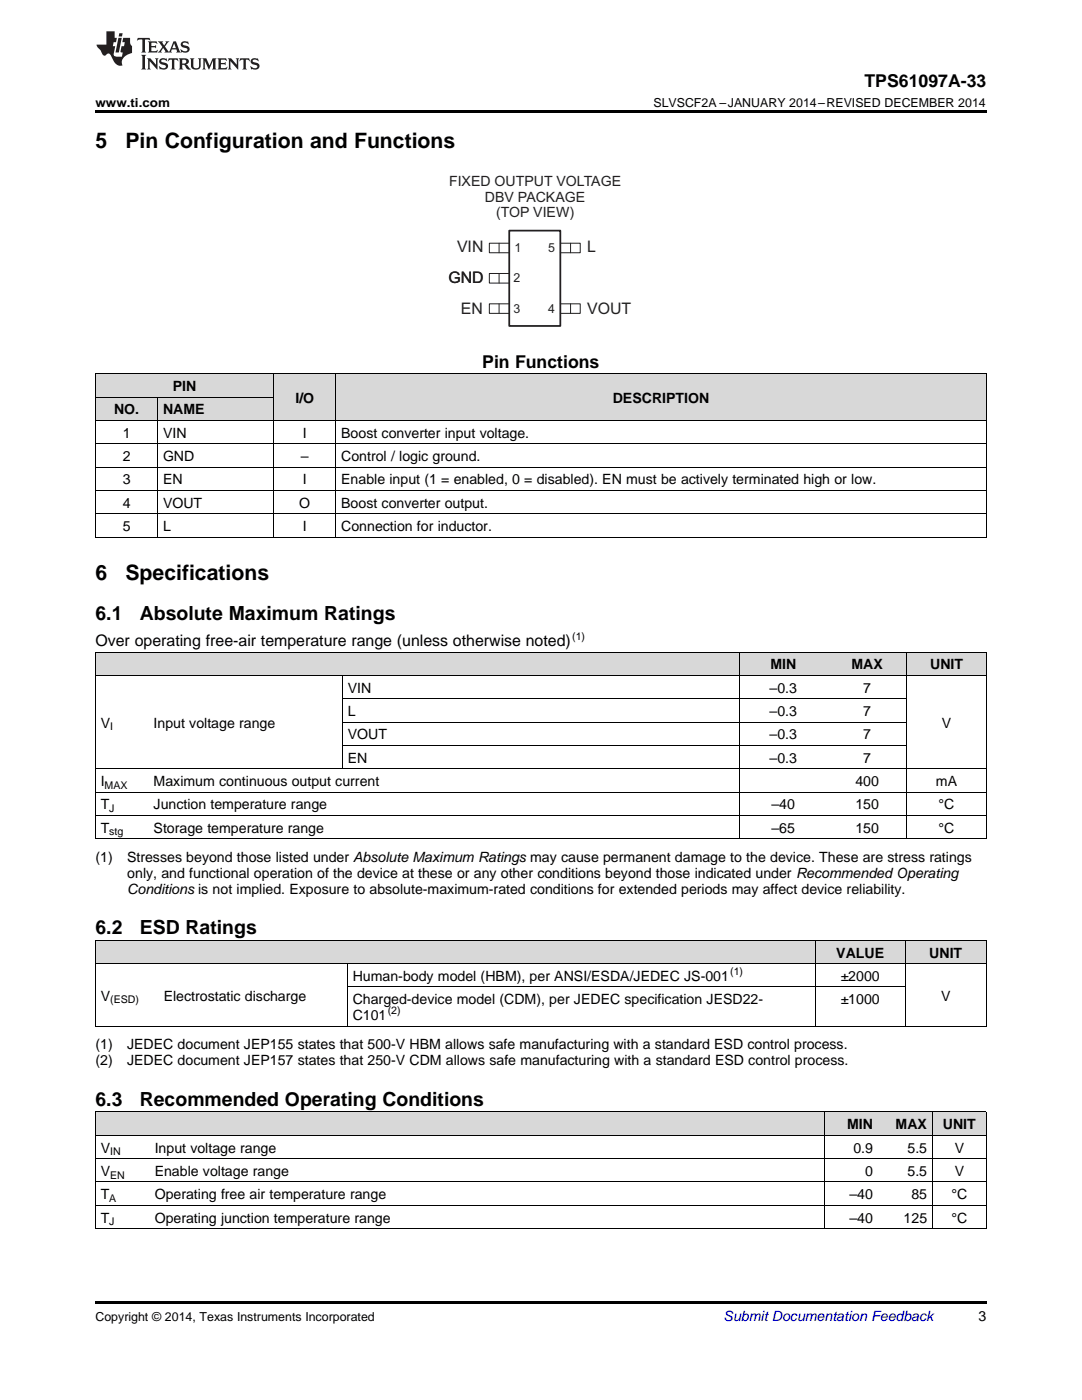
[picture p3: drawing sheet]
<svg xmlns="http://www.w3.org/2000/svg" width="216mm" height="279mm" viewBox="0 0 216 279" stroke-linecap="round" stroke-linejoin="round" font-family="sans-serif">
<defs><g id="words">
<g font-size="4.2">
<text x="19" y="29.6">5</text>
<text x="25" y="29.6">Pin Configuration and Functions</text>
<text x="19" y="115.7">6</text>
<text x="25" y="115.7">Specifications</text>
</g>
<g font-size="3.9">
<text x="19" y="123.8">6.1</text>
<text x="27.9" y="123.8">Absolute Maximum Ratings</text>
<text x="19" y="186.4">6.2</text>
<text x="27.9" y="186.4">ESD Ratings</text>
<text x="19" y="220.7">6.3</text>
<text x="27.9" y="220.7">Recommended Operating Conditions</text>
</g>
<g font-size="3.5">
<text x="172.5" y="17.3">TPS61097A-33</text>
<text x="96.2" y="73.4">Pin Functions</text>
</g>
<g font-size="3.2" fill="#231f20">
<text x="91.2" y="50.3">VIN</text>
<text x="117.2" y="50.3">L</text>
<text x="89.5" y="56.6">GND</text>
<text x="92" y="62.6">EN</text>
<text x="117.2" y="62.6">VOUT</text>
</g>
<text font-size="3.2" x="19" y="128.9">Over operating free-air temperature range (unless otherwise noted)</text>
<g font-size="2.8" fill="#231f20">
<text x="89.6" y="37.1">FIXED OUTPUT VOLTAGE</text>
<text x="96.8" y="40.2">DBV PACKAGE</text>
<text x="99" y="43.4">(TOP VIEW)</text>
</g>
<g font-size="2.8">
<text x="22.8" y="82.7">NO.</text>
<text x="32.5" y="82.7">NAME</text>
<text x="34.5" y="78">PIN</text>
<text x="58.9" y="80.4">I/O</text>
<text x="122.3" y="80.4">DESCRIPTION</text>
<text x="24.5" y="87.3">1</text>
<text x="32.5" y="87.3">VIN</text>
<text x="60.4" y="87.3">I</text>
<text x="68.1" y="87.3">Boost converter input voltage.</text>
<text x="24.5" y="92">2</text>
<text x="32.5" y="92">GND</text>
<text x="60" y="92">–</text>
<text x="68.1" y="92">Control / logic ground.</text>
<text x="24.5" y="96.7">3</text>
<text x="24.5" y="101.3">4</text>
<text x="32.5" y="96.7">EN</text>
<text x="32.5" y="101.3">VOUT</text>
<text x="59.7" y="101.3">O</text>
<text x="60.4" y="96.7">I</text>
<text x="68.1" y="96.7">Enable input (1 = enabled, 0 = disabled). EN must be actively terminated high or low.</text>
<text x="68.1" y="101.3">Boost converter output.</text>
<text x="24.5" y="106">5</text>
<text x="32.5" y="106">L</text>
<text x="60.4" y="106">I</text>
<text x="68.1" y="106">Connection for inductor.</text>
<text x="153.7" y="133.6">MIN</text>
<text x="169.9" y="133.6">MAX</text>
<text x="185.6" y="133.6">UNIT</text>
<text x="69.4" y="138.2">VIN</text>
<text x="69.4" y="142.9">L</text>
<text x="153.6" y="138.2">–0.3</text>
<text x="153.6" y="142.9">–0.3</text>
<text x="172.3" y="138.2">7</text>
<text x="172.3" y="142.9">7</text>
<text x="20.1" y="145.2">V</text>
<text x="30.7" y="145.2">Input voltage range</text>
<text x="69.4" y="147.5">VOUT</text>
<text x="153.6" y="147.5">–0.3</text>
<text x="172.3" y="147.5">7</text>
<text x="187.9" y="145.2">V</text>
<text x="69.4" y="152.2">EN</text>
<text x="153.6" y="152.2">–0.3</text>
<text x="172.3" y="152.2">7</text>
<text x="20.1" y="156.8">I</text>
<text x="20.1" y="161.5">T</text>
<text x="30.7" y="156.8">Maximum continuous output current</text>
<text x="30.7" y="161.5">Junction temperature range</text>
<text x="154" y="161.5">–40</text>
<text x="170.7" y="156.8">400</text>
<text x="170.7" y="161.5">150</text>
<text x="186.8" y="156.8">mA</text>
<text x="187.3" y="161.5">°C</text>
<text x="20.1" y="166.2">T</text>
<text x="30.7" y="166.2">Storage temperature range</text>
<text x="154" y="166.2">–65</text>
<text x="170.7" y="166.2">150</text>
<text x="187.3" y="166.2">°C</text>
<text x="19" y="172">(1)</text>
<text x="25.4" y="172">Stresses beyond those listed under Absolute Maximum Ratings may cause permanent damage to the device. These are stress ratings</text>
<text x="25.4" y="175.2">only, and functional operation of the device at these or any other conditions beyond those indicated under Recommended Operating</text>
<text x="25.4" y="178.4">Conditions is not implied. Exposure to absolute-maximum-rated conditions for extended periods may affect device reliability.</text>
<text x="166.9" y="191.1">VALUE</text>
<text x="185.4" y="191.1">UNIT</text>
<text x="70.4" y="195.8">Human-body model (HBM), per ANSI/ESDA/JEDEC JS-001</text>
<text x="167.7" y="195.8">±2000</text>
<text x="20.1" y="199.7">V</text>
<text x="32.7" y="199.7">Electrostatic discharge</text>
<text x="70.4" y="200.4">Charged-device model (CDM), per JEDEC specification JESD22-</text>
<text x="70.4" y="203.6">C101</text>
<text x="167.7" y="200.4">±1000</text>
<text x="187.8" y="199.7">V</text>
<text x="19" y="209.4">(1)</text>
<text x="25.4" y="209.4">JEDEC document JEP155 states that 500-V HBM allows safe manufacturing with a standard ESD control process.</text>
<text x="19" y="212.6">(2)</text>
<text x="25.4" y="212.6">JEDEC document JEP157 states that 250-V CDM allows safe manufacturing with a standard ESD control process.</text>
<text x="169" y="225.4">MIN</text>
<text x="178.7" y="225.4">MAX</text>
<text x="188.1" y="225.4">UNIT</text>
<text x="20.1" y="230">V</text>
<text x="30.9" y="230">Input voltage range</text>
<text x="170.3" y="230">0.9</text>
<text x="181.1" y="230">5.5</text>
<text x="190.5" y="230">V</text>
<text x="20.1" y="234.7">V</text>
<text x="20.1" y="239.3">T</text>
<text x="30.9" y="234.7">Enable voltage range</text>
<text x="30.9" y="239.3">Operating free air temperature range</text>
<text x="169.5" y="239.3">–40</text>
<text x="172.6" y="234.7">0</text>
<text x="181.1" y="234.7">5.5</text>
<text x="181.9" y="239.3">85</text>
<text x="189.8" y="239.3">°C</text>
<text x="190.5" y="234.7">V</text>
<text x="20.1" y="244">T</text>
<text x="30.9" y="244">Operating junction temperature range</text>
<text x="169.5" y="244">–40</text>
<text x="180.3" y="244">125</text>
<text x="189.8" y="244">°C</text>
<text x="195.3" y="263.6">3</text>
</g>
<text font-size="2.8" fill="#0000c8" x="144.4" y="263.6">Submit Documentation Feedback</text>
<g font-size="2.5">
<text x="19" y="21.4">www.ti.com</text>
<text x="130.4" y="21.4">SLVSCF2A –JANUARY 2014–REVISED DECEMBER 2014</text>
<text x="19" y="263.6">Copyright © 2014, Texas Instruments Incorporated</text>
</g>
<g font-size="2.5" fill="#231f20">
<text x="102.6" y="50.2">1</text>
<text x="109.4" y="50.3">5</text>
<text x="102.5" y="56.3">2</text>
<text x="102.4" y="62.4">3</text>
<text x="109.4" y="62.4">4</text>
</g>
<g font-size="2.1">
<text x="114.2" y="127.6">(1)</text>
<text x="22" y="145.8">I</text>
<text x="20.9" y="157.4">MAX</text>
<text x="21.8" y="162.1">J</text>
<text x="21.8" y="166.7">stg</text>
<text x="145.7" y="194.6">(1)</text>
<text x="22" y="200.2">(ESD)</text>
<text x="77.4" y="202.5">(2)</text>
<text x="22" y="230.6">IN</text>
<text x="21.8" y="239.9">A</text>
<text x="22" y="235.2">EN</text>
<text x="21.8" y="244.5">J</text>
</g>
</g></defs>
<g fill="#d8d8d8">
<path d="M19 222h10.8v4.6h-10.8z"/>
<path d="M29.8 222h134.7v4.6h-134.7z"/>
<path d="M164.5 222h10.8v4.6h-10.8z"/>
<path d="M175.3 222h10.8v4.6h-10.8z"/>
<path d="M186.1 222h10.7v4.6h-10.7z"/>
<path d="M19 187.7h12.6v4.7h-12.6z"/>
<path d="M31.6 187.7h37.7v4.7h-37.7z"/>
<path d="M69.3 187.7h93.4v4.7h-93.4z"/>
<path d="M162.7 187.7h18v4.7h-18z"/>
<path d="M180.7 187.7h16.1v4.7h-16.1z"/>
<path d="M19 130.2h10.6v4.6h-10.6z"/>
<path d="M29.6 130.2h38.7v4.6h-38.7z"/>
<path d="M68.3 130.2h79.2v4.6h-79.2z"/>
<path d="M147.5 130.2h17.6v4.6h-17.6z"/>
<path d="M165.1 130.2h15.9v4.6h-15.9z"/>
<path d="M181 130.2h15.8v4.6h-15.8z"/>
<path d="M19 79.3h12.5v4.7h-12.5z"/>
<path d="M31.5 79.3h23.1v4.7h-23.1z"/>
<path d="M54.6 74.6h12.4v9.4h-12.4z"/>
<path d="M67 74.6h129.8v9.4h-129.8z"/>
<path d="M19 74.6h12.5v4.7h-12.5z"/>
<path d="M31.5 74.6h23.1v4.7h-23.1z"/>
</g>
<g fill="#000">
<path d="M19 22h177.8v.5h-177.8zM19 107.2h.2zM54.5 107.2h.1zM66.9 107.2h.1zM196.7 107.2h.1zM19 204.8l.2 .1zM69.2 204.8l.1 .1zM162.6 204.8l.1 .1zM180.6 204.8l.1 .1zM196.7 204.8l.1 .1zM19 245.2l.2 .1zM164.4 245.2l.1 .1z"/>
<path d="M175.2 245.2l.1 .1zM185.9 245.2l.2 .1zM196.7 245.2l.1 .1zM19 259.7h177.8v.5h-177.8z"/>
</g>
<g fill="none" stroke="#000" stroke-width=".2">
<path d="M19 79.3h35.6M19 74.6h177.8M19.1 74.6v32.6M31.4 79.3v27.9M54.6 74.6v32.6M67 74.6v32.6M196.8 74.6v32.6M19 97.9h177.8M19 93.2h177.8M19 88.6h177.8M19 83.9h177.8M19 107.2h177.8"/>
<path d="M19 102.5h177.8M19 134.8h177.8M19 130.1h177.8M19.1 130.2v37.2M68.3 134.8v18.7M68.3 139.4h112.7M147.5 130.2v37.2M180.9 130.2v37.2M196.8 130.2v37.2M19 158.1h177.8M19 153.4h177.8M68.3 148.7h112.7"/>
<path d="M68.3 144.1h112.7M19 167.4h177.8M19 162.7h177.8M19 192.3h177.8M19 187.7h177.8M19.1 187.7v17.2M69.3 192.3v12.6M69.3 197h111.4M162.6 187.7v17.2M180.6 187.7v17.2M196.8 187.7v17.2M19 204.8h177.8"/>
<path d="M19 235.9h177.8M19 231.2h177.8M19 226.6h177.8M19 221.9h177.8M19.1 221.9v23.4M164.4 221.9v23.4M186 221.9v23.4M196.8 221.9v23.4M19 245.2h177.8M19 240.5h177.8"/>
</g>
<path d="M99.6 48.5v1.9M99.6 54.6v1.9M101.6 48.5h-4v1.9h4M101.6 54.6h-4v1.9h4M111.8 48.5h4v1.9h-4M113.8 48.5v1.9M99.6 60.6v1.9M101.6 60.6h-4v1.9h4M111.8 60.6h4v1.9h-4M113.8 60.6v1.9" fill="none" stroke="#231f20" stroke-width=".2"/>
<path d="M101.6 46h10.2v19.1h-10.2z" fill="none" stroke="#231f20" stroke-width=".35"/>
<g fill="#231f20">
<path d="M27.5 7.6l-.1 .5 .4-.2h.6v.1v2.1l-.2 .4h1l-.3-.4v-2.1l.1-.1h.5l.5 .2-.2-.5zM29.5 8.3l.2 .3v1.5l-.2 .4h1.8l.2-.6a1.04 1.04 0 0 1-1.3 .2v-.7h.6l.3 .2v-.6l-.3 .2h-.6v-.6l.8-.1 .4 .3-.2-.5zM31.5 8.3l.9 1.1-.9 1.1h.8l-.2-.2 .5-.7 .4 .7-.2 .2h1.5l-.1-.2 .1-.4h.9l.1 .4-.2 .2h1l-.3-.3-.7-1.9h-.5l-.9 2-.8-1 .9-1h-.8l.1 .3-.3 .5-.4-.6 .2-.2zM34.7 8.6l.4 1h-.7zM36.3 8.4a.63 .63 0 0 0-.2 .7 .63 .63 0 0 0 .6 .4l.6 .2 .1 .2a.75 .75 0 0 1-.7 .4 .75 .75 0 0 1-.6-.5l.1 .7 .1-.1a1.11 1.11 0 0 0 1.5-.6 1.13 1.13 0 0 0-1.2-.8l-.1-.4a1.04 1.04 0 0 1 1.2 .2l-.2-.5-.1 .1-.5-.2zM28.2 10.9l.2 .4v2.2l-.2 .4h1l-.3-.4v-2.2l.3-.4zM29.3 11.6l.3 .4v1.5l-.3 .4h.8l-.2-.4v-1.3l1.5 1.7v-1.9l.2-.4h-.7l.2 .4v.9l-1.1-1.3zM32 11.8a.62 .62 0 0 0-.2 .7 .62 .62 0 0 0 .6 .4l.6 .1 .1 .3a.76 .76 0 0 1-.7 .3 .76 .76 0 0 1-.6-.4l.1 .7 .1-.1a1.11 1.11 0 0 0 1.5-.6 1.13 1.13 0 0 0-1.2-.8l-.1-.4a1.04 1.04 0 0 1 1.2 .2l-.2-.6-.1 .1-.5-.1zM33.7 11.6l-.2 .6a.61 .61 0 0 1 .8-.3v1.6l-.2 .4h.9l-.2-.4v-1.6a.63 .63 0 0 1 .8 .3l-.2-.6zM35.6 11.6l.3 .4v1.5l-.3 .4h1l-.2-.2v-.8l.5 .2a.76 .76 0 0 0 1.2 .7l-1-1a.58 .58 0 0 0 .6-.5 .58 .58 0 0 0-.5-.6zM36.4 11.9h.1a.45 .45 0 0 1 .5 .1 .45 .45 0 0 1 .1 .5l-.7 .2zM37.9 11.6l.2 .2a2.17 2.17 0 0 0 .3 1.9 .99 .99 0 0 0 1.6-.6v-1.1l.2-.4h-.7l.2 .2a1.92 1.92 0 0 1-.2 1.8 .6 .6 0 0 1-.9-.5v-1.1l.2-.4zM40.4 11.6l.2 .4v1.5l-.2 .4h.7l-.2-.4v-1.4l.8 1.8 .8-1.8v1.4l-.2 .4h.9l-.2-.4v-1.5l.2-.4h-.8l-.6 1.5-.6-1.5zM43.4 11.6l.2 .4v1.5l-.2 .4h1.8l.2-.6a1.04 1.04 0 0 1-1.3 .1v-.6h.5l.4 .2v-.6l-.4 .2h-.5v-.7h.8l.3 .3-.1-.6zM45.5 11.6l.2 .4v1.5l-.2 .4h.7l-.2-.4v-1.3l1.5 1.7v-1.9l.2-.4h-.7l.2 .4v.9l-1.1-1.3zM47.9 11.6l-.1 .6a.61 .61 0 0 1 .8-.3v1.6l-.3 .4h1l-.3-.4 .1-1.6a.63 .63 0 0 1 .7 .3l-.1-.6zM50.2 11.8a.62 .62 0 0 0-.2 .7 .62 .62 0 0 0 .6 .4l.6 .1 .2 .3a.76 .76 0 0 1-.8 .3 .76 .76 0 0 1-.6-.4l.1 .7 .2-.1a1.11 1.11 0 0 0 1.5-.6 1.13 1.13 0 0 0-1.3-.8l-.1-.4a1.04 1.04 0 0 1 1.2 .2l-.1-.6-.2 .1-.5-.1z"/>
<path d="M21.2 6.3v2.6h-1.9l.1 .4 .7 .9a.91 .91 0 0 0 1 .8 .56 .56 0 0 1 .5-.3 .56 .56 0 0 1 .5 .3l.4 .8a1.53 1.53 0 0 0 1.9 1.2 1.54 1.54 0 0 1 1-2.1l.9-.3v-1.4a1.52 1.52 0 0 1-.3-1.6h-1.4l-.2 .8h.5l-.2 .8h-.4l-.2 1v.2l.4 .1-.2 .8a1.93 1.93 0 0 1-1.6-.3l.3-1.8h-.5l.2-.8h.4l.2-.8h-.4v-1.3zM23.6 7.6l-.6 2.9h.7l.6-2.9zM23.8 6.6l-.1 .7h.6l.2-.7z"/>
</g>
<use href="#words"/>
</svg>
